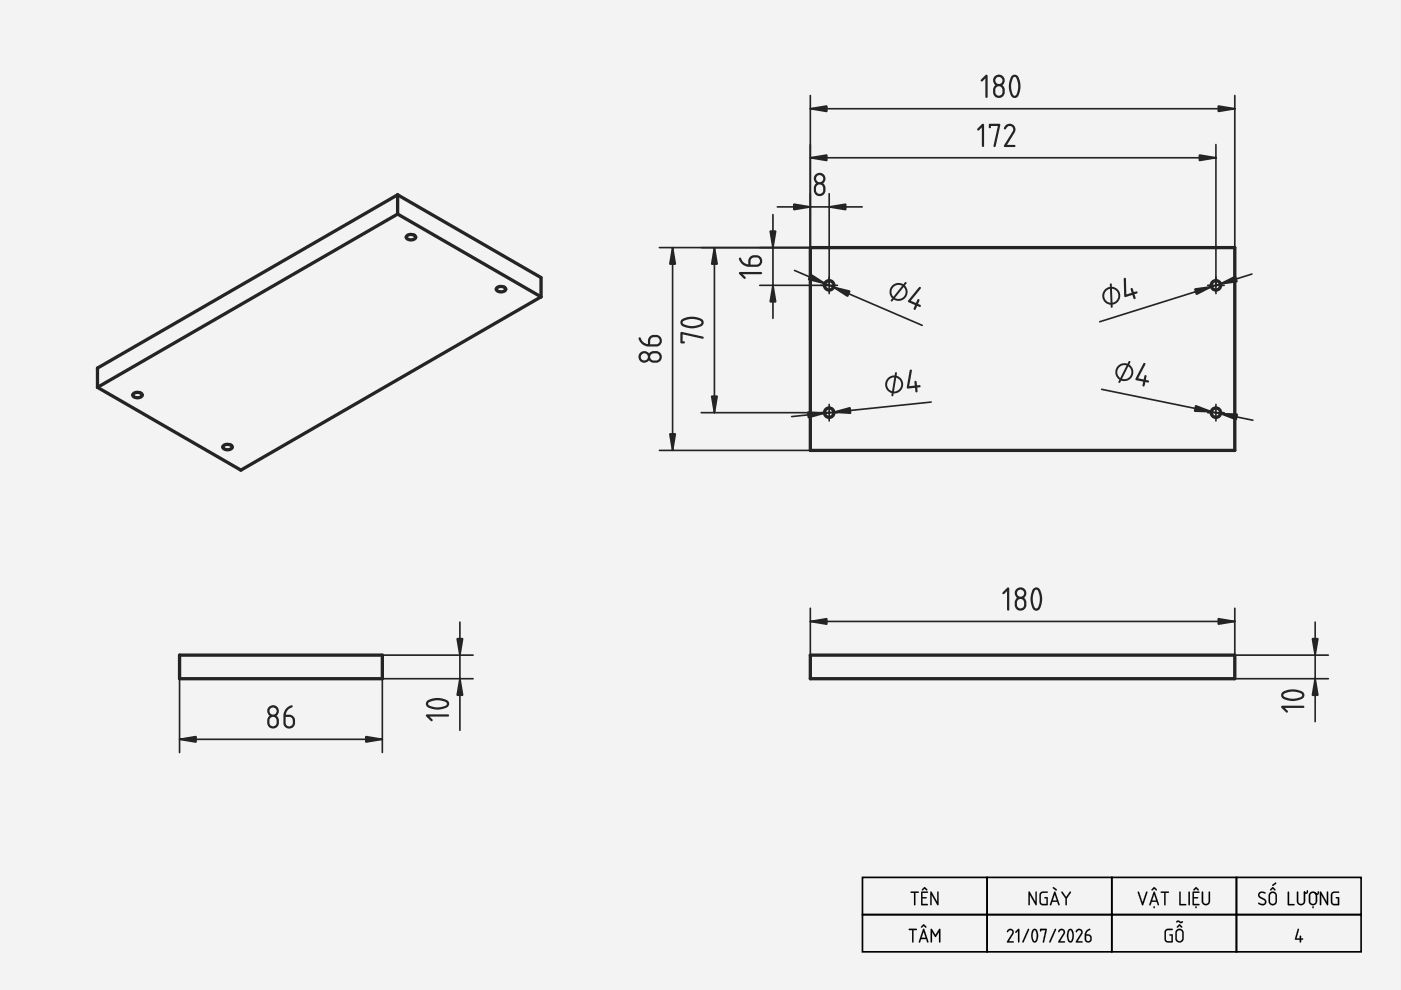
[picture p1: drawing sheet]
<svg xmlns="http://www.w3.org/2000/svg" width="297mm" height="210mm" viewBox="0 0 297 210" stroke-linecap="round" stroke-linejoin="round" font-family="sans-serif">
<path d="M0 0h297v210h-297z" fill-rule="evenodd" fill="#f1f3f5"/>
<path d="M0 0h297v210h-297zM0 0v210h297v-210z" fill="#000"/>
<path d="M171.8 138.9h90v5h-90z" fill-rule="evenodd" fill="#f1f3f5"/>
<path d="M171.8 138.9h90v5h-90z" fill="none" stroke="#212529" stroke-width=".7"/>
<path d="M213.5 124.7l.4-.1 .1 .2v4.4l-.1 .2h-.3a13.1 13.1 0 0 1-.1-4.1l-.6 .7-.3-.1v-.3zM215.9 127.2l-.3 .5a1.03 1.03 0 0 0 .3 1.1 .77 .77 0 0 0 .8 .1 .77 .77 0 0 0 .4-.6 .86 .86 0 0 0-.1-1 .86 .86 0 0 0-1-.2zM215.6 125.8a.76 .76 0 0 0 1.5 0 .76 .76 0 0 0-1.5 0zM215.4 125a1.25 1.25 0 0 1 1.9-.1 1.25 1.25 0 0 1-.2 1.9 1.49 1.49 0 0 1 .5 1.7 1.49 1.49 0 0 1-1.5 .9 1.58 1.58 0 0 1-.5-2.6l-.4-.8v-.6zM219.5 125.1a3.6 3.6 0 0 0 .1 3.9h.1a1.82 1.82 0 0 0 .8-1.8v-.4a2.23 2.23 0 0 0-.8-1.8zM219.2 124.7a.98 .98 0 0 1 1.5 .8l.3 1.5a3.2 3.2 0 0 1-1 2.4 1.01 1.01 0 0 1-1.3-.9l-.2-1.5a4.1 4.1 0 0 1 .7-2.3z" fill="#212529"/>
<path d="M171.8 131.8h90M171.8 129v9.9M261.8 129v9.9" fill="none" stroke="#212529" stroke-width=".35"/>
<g fill="#212529" stroke="#212529" stroke-width=".35">
<path d="M171.8 131.8l3.5-.6v1.1z"/>
<path d="M258.3 131.2l3.5 .6-3.5 .5z"/>
</g>
<path d="M271.7 149.7l4.6-.1 .2 .1v.3a13.1 13.1 0 0 1-4.1 .1l.6 .7v.2h-.4l-.9-.9zM272.1 147.2v.2a2.34 2.34 0 0 0 2 .7h.3a1.93 1.93 0 0 0 1.7-.7 1.82 1.82 0 0 0-1.8-.8l-1.1 .2zM271.8 146.9a4.1 4.1 0 0 1 4.6 0 .96 .96 0 0 1-.8 1.5l-1.5 .2a4.1 4.1 0 0 1-2.3-.7 .92 .92 0 0 1 0-1z" fill="#212529"/>
<path d="M261.8 138.9h19.8M278.8 131.9v21.1M261.8 143.9h19.8" fill="none" stroke="#212529" stroke-width=".35"/>
<g fill="#212529" stroke="#212529" stroke-width=".35">
<path d="M278.3 135.4h1.1l-.6 3.5z"/>
<path d="M278.8 143.9l.6 3.5h-1.1z"/>
</g>
<g fill="#f1f3f5">
<path d="M171.8 52.5h90v43h-90z" fill-rule="evenodd"/>
<circle cx="257.8" cy="60.5" r="1"/>
<circle cx="175.8" cy="87.5" r="1"/>
<circle cx="257.8" cy="87.5" r="1"/>
<circle cx="175.8" cy="60.5" r="1"/>
</g>
<g fill="none" stroke="#212529" stroke-width=".7">
<path d="M171.8 52.5h90v43h-90z"/>
<circle cx="175.8" cy="60.5" r="1"/>
<circle cx="257.8" cy="60.5" r="1"/>
<circle cx="175.8" cy="87.5" r="1"/>
<circle cx="257.8" cy="87.5" r="1"/>
</g>
<g fill="#fff" stroke="#212529" stroke-width=".35">
<path d="M175.8 58.7v3.5zM174.1 60.5h3.5z" fill-rule="evenodd"/>
<path d="M257.8 58.7v3.5zM256 60.5h3.5z" fill-rule="evenodd"/>
<path d="M175.8 85.7v3.5zM174.1 87.5h3.5z" fill-rule="evenodd"/>
<path d="M257.8 85.7v3.5zM256 87.5h3.5z" fill-rule="evenodd"/>
</g>
<path d="M189.2 60.5a1.93 1.93 0 0 1 2.3-.2l.5-.5 .2 .1v.2l-.3 .4a1.91 1.91 0 0 1 .1 2.6 1.91 1.91 0 0 1-2.5 .4l-.4 .4h-.2v-.3l.3-.3a1.9 1.9 0 0 1 0-2.8zM189.4 60.9a1.48 1.48 0 0 0 0 2l1.9-2.3a1.5 1.5 0 0 0-1.9 .3zM191.6 60.9l-1.9 2.3a1.5 1.5 0 0 0 2-.4 1.5 1.5 0 0 0-.1-1.9zM194.8 60.9h.3l.1 .3-2.1 2.6 1.1 .4 .4-.7h.3l-.3 .9 .6 .3v.3l-.1 .1-.6-.2-.5 .8-.3-.1 .3-.9-1.4-.6-.1-.3z" fill="#212529"/>
<path d="M168.5 57.3l27 11.7" fill="none" stroke="#212529" stroke-width=".35"/>
<g fill="#212529" stroke="#212529" stroke-width=".35">
<path d="M176.7 60.9l3.5 .8-.5 1.1z"/>
<path d="M171.9 58.2l3 1.9-3.5-.8z"/>
</g>
<path d="M188.3 80.1l.6-.4 .8-.1 .1-.5 .1-.2 .3 .2-.1 .6a1.91 1.91 0 0 1 1.4 2.1 1.91 1.91 0 0 1-2 1.6l-.2 .6h-.2l-.1-.2 .1-.4a1.9 1.9 0 0 1-.8-3.3zM188.5 80.5a1.49 1.49 0 0 0 .6 2.4l.5-2.9-.7 .2zM190 80.1l-.5 2.9a1.5 1.5 0 0 0 1.6-1.3 1.5 1.5 0 0 0-1.1-1.6zM192.9 78.4h.4v.2l-.5 3.3 1.2-.1-.1-.9 .2-.2 .2 .2 .1 .8h.7l.1 .2-.1 .1-.6 .2v.9l-.2 .1-.2-.2-.1-.8-1.5 .2-.2-.2z" fill="#212529"/>
<path d="M197.4 85.2l-29.6 3.1" fill="none" stroke="#212529" stroke-width=".35"/>
<g fill="#212529" stroke="#212529" stroke-width=".35">
<path d="M176.8 87.4l3.4-.9 .1 1.1z"/>
<path d="M171.3 87.4l3.5 .2-3.4 .9z"/>
</g>
<path d="M235.3 60.2h.4v.6a1.91 1.91 0 0 1 1.8 1.8 1.91 1.91 0 0 1-1.6 2v.6h-.2l-.2-.1v-.5a1.91 1.91 0 0 1-1.8-1.8 1.91 1.91 0 0 1 1.6-2zM234.5 61.7a1.49 1.49 0 0 0-.3 1.5 1.49 1.49 0 0 0 1.3 1l-.2-3zM235.8 61.2l.1 3a1.5 1.5 0 0 0 1.2-1.6 1.5 1.5 0 0 0-1.3-1.4zM238.3 59l.3-.1 .1 .2 .1 3.3 1.1-.3-.2-.9 .2-.1h.2l.3 .8 .6-.1 .2 .2v.1l-.7 .3 .3 .8-.2 .2-.3-.2-.2-.7-1.4 .5-.3-.2z" fill="#212529"/>
<path d="M265.4 58.1l-32.2 10.1" fill="none" stroke="#212529" stroke-width=".35"/>
<g fill="#212529" stroke="#212529" stroke-width=".35">
<path d="M253.3 61.3l3.5-.5-3.1 1.6z"/>
<path d="M258.8 60.2l3.1-1.6 .4 1.1z"/>
</g>
<path d="M236.9 77.6a1.93 1.93 0 0 1 2.1-.5l.4-.5h.2l.1 .2-.3 .5a1.91 1.91 0 0 1 .7 2.5 1.91 1.91 0 0 1-2.4 .9l-.3 .5h-.2l-.1-.3 .2-.4a1.9 1.9 0 0 1-.4-2.9zM237.3 77.9a1.48 1.48 0 0 0 .2 2.2l1.4-2.6a1.49 1.49 0 0 0-1.6 .4zM239.2 77.7l-1.3 2.6a1.5 1.5 0 0 0 1.8-.7 1.5 1.5 0 0 0-.5-1.9zM242.5 77h.3v.3l-1.5 2.9 1.2 .3 .2-.9 .2-.1 .2 .2-.2 .8 .7 .2v.3l-.1 .1-.7-.1-.2 .9h-.2l-.2-.3 .2-.7-1.5-.3-.2-.2z" fill="#212529"/>
<path d="M233.6 82.5l32 6.6" fill="none" stroke="#212529" stroke-width=".35"/>
<g fill="#212529" stroke="#212529" stroke-width=".35">
<path d="M253.5 86l3.3 1.3-3.5-.1z"/>
<path d="M258.8 87.7l3.5 .1-.2 1.2z"/>
</g>
<path d="M173.3 39.3l-.3 .5a1.03 1.03 0 0 0 .3 1.1 .77 .77 0 0 0 .8 .1 .77 .77 0 0 0 .4-.6 .86 .86 0 0 0-.1-1 .86 .86 0 0 0-1-.2zM173 37.9a.76 .76 0 0 0 1.5 0 .76 .76 0 0 0-1.5 0zM172.8 37.1a1.25 1.25 0 0 1 1.9-.1 1.25 1.25 0 0 1-.2 1.9 1.49 1.49 0 0 1 .5 1.7 1.49 1.49 0 0 1-1.5 1 1.58 1.58 0 0 1-.5-2.7l-.4-.8v-.6z" fill="#212529"/>
<path d="M164.8 43.9h18M171.8 41.1v19.4M175.8 41.1v19.4" fill="none" stroke="#212529" stroke-width=".35"/>
<g fill="#212529" stroke="#212529" stroke-width=".35">
<path d="M175.8 43.9l3.5-.6v1.2z"/>
<path d="M168.3 43.3l3.5 .6-3.5 .6z"/>
</g>
<path d="M208.2 26.3h.3l.1 .2v4.4l-.1 .2h-.2a13.1 13.1 0 0 1-.1-4.1l-.7 .7-.3-.1 .1-.3zM209.7 26.3h2.4l-1 4.6-.2 .3-.3-.3 1-4.2h-1.5l-.1 .4-.1 .1-.3-.2zM213.2 26.6a1.23 1.23 0 0 1 1.7-.1 1.23 1.23 0 0 1 .2 1.7l-1.6 2.5h1.6l.1 .1v.3l-2.2 .1-.1-.4 1.7-2.8a.8 .8 0 0 0-.3-1.3 .8 .8 0 0 0-1.1 .7h-.3l-.1-.2z" fill="#212529"/>
<path d="M171.8 33.5h86M171.8 30.7v29.8M257.8 30.7v29.8" fill="none" stroke="#212529" stroke-width=".35"/>
<g fill="#212529" stroke="#212529" stroke-width=".35">
<path d="M254.3 32.9l3.5 .6-3.5 .5z"/>
<path d="M171.8 33.5l3.5-.6v1.1z"/>
</g>
<path d="M208.9 15.9h.4l.1 .2v4.4l-.1 .2h-.3a13.1 13.1 0 0 1-.1-4.1l-.6 .7-.3-.1v-.3zM211.3 18.5l-.3 .5a1.03 1.03 0 0 0 .3 1.1 .77 .77 0 0 0 .8 .1 .77 .77 0 0 0 .4-.7 .86 .86 0 0 0-.1-.9 .86 .86 0 0 0-1-.2zM211 17.1a.76 .76 0 0 0 1.5 0 .76 .76 0 0 0-1.5 0zM210.8 16.3a1.25 1.25 0 0 1 1.9-.1 1.25 1.25 0 0 1-.2 1.9 1.49 1.49 0 0 1 .5 1.7 1.49 1.49 0 0 1-1.5 .9 1.58 1.58 0 0 1-.5-2.7l-.4-.7v-.6zM214.9 16.4a3.6 3.6 0 0 0 .1 3.9h.1a1.82 1.82 0 0 0 .8-1.8v-.4a2.23 2.23 0 0 0-.8-1.8zM214.6 16a.98 .98 0 0 1 1.5 .8l.3 1.5a3.2 3.2 0 0 1-1 2.4 1.01 1.01 0 0 1-1.2-.9l-.3-1.5a4.1 4.1 0 0 1 .7-2.3z" fill="#212529"/>
<path d="M171.8 23.1h90M171.8 20.3v32.2M261.8 20.3v32.2" fill="none" stroke="#212529" stroke-width=".35"/>
<g fill="#212529" stroke="#212529" stroke-width=".35">
<path d="M258.3 22.5l3.5 .6-3.5 .5z"/>
<path d="M171.8 23.1l3.5-.6v1.1z"/>
</g>
<path d="M156.7 57.8l4.6-.1 .3 .1v.2a13.1 13.1 0 0 1-4.2 .1l.7 .7v.3l-.4-.1-.9-.9zM156.7 54.7l.2-.1a2.71 2.71 0 0 0 1.4 1.4l.4 .1a1.52 1.52 0 0 1 1.1-2 1.52 1.52 0 0 1 1.8 1.3l-.3 .8-.8 .4a3.9 3.9 0 0 1-2.8-.3 1.67 1.67 0 0 1-1-1.6zM159.4 54.8a1.32 1.32 0 0 0-.3 1.3h1.3a.76 .76 0 0 0 .7-.8 .76 .76 0 0 0-.7-.7h-.7z" fill="#212529"/>
<path d="M161.1 52.5h14.7M163.9 45.5v22M161.1 60.5h14.7" fill="none" stroke="#212529" stroke-width=".35"/>
<g fill="#212529" stroke="#212529" stroke-width=".35">
<path d="M163.9 60.5l.6 3.5h-1.2z"/>
<path d="M163.3 49h1.2l-.6 3.5z"/>
</g>
<path d="M144.4 70.4l4.6 .9 .2 .3-.3 .2-4.2-.9v1.5h.5v.4a.54 .54 0 0 1-.7 0 .54 .54 0 0 1-.2-.5zM144.8 68.2l-.1 .2a2.34 2.34 0 0 0 2 .7h.3a1.93 1.93 0 0 0 1.7-.7 1.82 1.82 0 0 0-1.8-.8l-1.1 .1zM144.4 67.9a4.1 4.1 0 0 1 4.6 0 .96 .96 0 0 1-.8 1.5l-1.5 .2a4.1 4.1 0 0 1-2.3-.7 .92 .92 0 0 1 0-1z" fill="#212529"/>
<path d="M148.7 52.5h27.1M151.5 52.5v35M148.7 87.5h27.1" fill="none" stroke="#212529" stroke-width=".35"/>
<g fill="#212529" stroke="#212529" stroke-width=".35">
<path d="M150.9 84h1.2l-.6 3.5z"/>
<path d="M151.5 52.5l.6 3.5h-1.2z"/>
</g>
<path d="M138.1 75.2a.75 .75 0 0 0-.2 .8 .75 .75 0 0 0 .7 .4 1.03 1.03 0 0 0 1.1-.2 .77 .77 0 0 0 .1-.8 .77 .77 0 0 0-.7-.5h-.7zM135.8 75.7a.8 .8 0 0 0 1.6 0 .8 .8 0 0 0-1.6 0zM135.7 74.8l.9-.4 .6 .2 .4 .3a1.49 1.49 0 0 1 1.7-.5 1.49 1.49 0 0 1 1 1.6 1.58 1.58 0 0 1-2.7 .4 1.24 1.24 0 0 1-1.8 .2 1.24 1.24 0 0 1-.1-1.8zM135.5 71.6l.1-.1a2.71 2.71 0 0 0 1.5 1.4l.3 .1a1.52 1.52 0 0 1 1.1-2 1.52 1.52 0 0 1 1.8 1.3l-.3 .8-.8 .4a3.9 3.9 0 0 1-2.8-.3 1.67 1.67 0 0 1-.9-1.6zM138.1 71.7a1.32 1.32 0 0 0-.2 1.3h1.3a.76 .76 0 0 0 .7-.8 .76 .76 0 0 0-.8-.7h-.7z" fill="#212529"/>
<path d="M139.8 52.5h122M142.6 52.5v43M139.8 95.5h122" fill="none" stroke="#212529" stroke-width=".35"/>
<g fill="#212529" stroke="#212529" stroke-width=".35">
<path d="M142.6 52.5l.6 3.5h-1.2z"/>
<path d="M142 92h1.2l-.6 3.5z"/>
</g>
<path d="M38.1 138.9h43v5h-43z" fill-rule="evenodd" fill="#f1f3f5"/>
<path d="M38.1 138.9h43v5h-43z" fill="none" stroke="#212529" stroke-width=".7"/>
<path d="M90.3 151.6l4.6-.1 .3 .1v.2a13.1 13.1 0 0 1-4.1 .1l.6 .7v.3l-.4-.1-.9-.9zM90.8 149v.2a2.34 2.34 0 0 0 1.9 .8h.3a1.93 1.93 0 0 0 1.8-.8 1.82 1.82 0 0 0-1.9-.7l-1.1 .1zM90.4 148.7a4.1 4.1 0 0 1 4.7 0 .96 .96 0 0 1-.9 1.5l-1.4 .3a4.1 4.1 0 0 1-2.3-.7 .92 .92 0 0 1-.1-1.1z" fill="#212529"/>
<path d="M81.1 138.9h19.2M97.5 131.9v22.9M81.1 143.9h19.2" fill="none" stroke="#212529" stroke-width=".35"/>
<g fill="#212529" stroke="#212529" stroke-width=".35">
<path d="M96.9 135.4h1.2l-.6 3.5z"/>
<path d="M97.5 143.9l.6 3.5h-1.2z"/>
</g>
<path d="M57.4 152.2l-.3 .5a1.03 1.03 0 0 0 .3 1.1 .77 .77 0 0 0 .8 .1 .77 .77 0 0 0 .4-.7 .86 .86 0 0 0-.1-.9 .86 .86 0 0 0-1-.2zM57.1 150.8a.8 .8 0 0 0 1.6 0 .8 .8 0 0 0-1.6 0zM56.9 150a1.25 1.25 0 0 1 1.9-.1 1.25 1.25 0 0 1-.2 1.9 1.49 1.49 0 0 1 .5 1.7 1.49 1.49 0 0 1-1.5 .9 1.58 1.58 0 0 1-.4-2.7l-.5-.7v-.6zM60.9 150l.8-.5 .3 .1 .1 .2a2.71 2.71 0 0 0-1.4 1.4l-.1 .3a1.52 1.52 0 0 1 2 1.1 1.52 1.52 0 0 1-1.3 1.9l-.9-.4-.3-.7a3.9 3.9 0 0 1 .3-2.8zM60.6 152v1.3a.76 .76 0 0 0 .7 .7 .76 .76 0 0 0 .8-.7v-.7l-.2-.4a1.32 1.32 0 0 0-1.3-.2z" fill="#212529"/>
<path d="M38.1 138.9v20.7M81.1 138.9v20.7M38.1 156.8h43" fill="none" stroke="#212529" stroke-width=".35"/>
<g fill="#212529" stroke="#212529" stroke-width=".35">
<path d="M38.1 156.8l3.5-.6v1.1z"/>
<path d="M77.6 156.2l3.5 .6-3.5 .5z"/>
</g>
<g fill="#f1f3f5">
<path d="M20.7 78l63.6-36.7 30.4 17.6v4l-63.6 36.8-30.4-17.6z" fill-rule="evenodd"/>
<path d="M20.7 82.1l63.6-36.7 30.4 17.5-63.6 36.8z" fill-rule="evenodd"/>
<path d="M20.7 78l63.6-36.7v4.1l-63.6 36.7z" fill-rule="evenodd"/>
<path d="M84.3 41.3l30.4 17.6v4l-30.4-17.5z" fill-rule="evenodd"/>
<path d="M86.2 50.1a1.22 1.22 0 0 1 1.9 .2 1.15 1.15 0 0 1-2 0z" fill-rule="evenodd"/>
<path d="M28.2 83.5a1.22 1.22 0 0 1 2 .3 1.15 1.15 0 0 1-2 0z" fill-rule="evenodd"/>
<path d="M47.3 94.6a1.22 1.22 0 0 1 1.9 .2 1.15 1.15 0 0 1-2 0z" fill-rule="evenodd"/>
<path d="M105.3 61.1a1.22 1.22 0 0 1 1.9 .2 1.15 1.15 0 0 1-2 0z" fill-rule="evenodd"/>
</g>
<path d="M84.3 41.3l-63.6 36.7v4.1M84.3 41.3v4.1M84.3 45.4l-63.6 36.7M84.3 41.3l30.4 17.6v4M84.3 45.4l30.4 17.5M86.2 50.1a1.22 1.22 0 0 1 1.9 .2 1.15 1.15 0 0 1-2 0zM105.3 61.1a1.22 1.22 0 0 1 1.9 .2 1.15 1.15 0 0 1-2 0zM114.7 62.9l-63.6 36.8-30.4-17.6M28.2 83.5a1.22 1.22 0 0 1 2 .3 1.15 1.15 0 0 1-2 0zM47.3 94.6a1.22 1.22 0 0 1 1.9 .2 1.15 1.15 0 0 1-2 0z" fill="none" stroke="#212529" stroke-width=".7"/>
<path d="M182.9 186h26.4v7.9h-26.4zM182.9 193.9h26.4v7.9h-26.4zM209.3 186h26.4v7.9h-26.4zM209.3 193.9h26.4v7.9h-26.4zM235.7 186h26.5v7.9h-26.5zM235.7 193.9h26.5v7.9h-26.5zM262.2 186h26.4v7.9h-26.4zM262.2 193.9h26.4v7.9h-26.4z" fill="none" stroke="#000" stroke-width=".36"/>
<g fill="#000">
<path d="M275.2 196.9l.2 .2-.5 1.9h.7l.1-.6 .2 .6 .4 .1-.4 .1-.2 .6-.1-.6h-.9l-.2-.1z"/>
<path d="M192.7 196.9h1.6l.1 .2-.1 .1h-.6v2.5l-.2 .2-.1-.2v-2.5h-.7zM192.7 197v.1l.7 .1v2.5l.1 .1 .2-.1v-2.5l.7-.1-.1-.2zM195.7 196h.3l.4 .5v.2h-.2l-.4-.4-.3 .4h-.2v-.2zM195.7 196l-.4 .6 .5-.3 .6 .3-.4-.6zM195.7 196.9l.3 .1 .9 2.6-.2 .3-.3-.8h-1.1l-.3 .7-.2-.1zM195.8 197l-1 2.7 .2 .1 .1-.1 .2-.6h1.1l.3 .7 .1-.2-.9-2.6zM195.8 197.5l-.4 1.3h.9zM195.8 197.5l.5 1.3h-.9zM197.3 197h.3l.7 1.3 .8-1.3h.3v2.8h-.3v-.2v-2l-.8 1.1-.7-1.1v2.1v.1h-.3zM197.4 197v2.8l.2-.1v-2.2l.7 1.2 .8-1.2v2.1l.2 .2v-2.8h-.2l-.8 1.3-.7-1.3z"/>
<path d="M192.7 197l1.6-.1 .1 .2-.1 .1h-.6v2.5l-.2 .1-.1-.1v-2.5h-.7zM195.7 196h.3l.4 .5v.2l-.6-.4-.5 .4zM195.8 197h.2l.8 2.6-.1 .2-.3-.7h-1.1l-.3 .7-.2-.1zM195.8 197.5l-.4 1.3h.9zM197.4 197h.2l.7 1.3 .8-1.3h.2v2.8h-.2v-.2v-2l-.8 1.1-.7-1.1v2.1l-.2 .1z"/>
<path d="M193.1 189h1.6l.1 .2-.1 .1h-.6v2.5l-.2 .2-.1-.2v-2.5h-.7zM193.1 189.1v.2h.7v2.5l.1 .1 .2-.1v-2.5l.7-.1-.1-.2zM195.9 188.1h.3l.4 .5v.2h-.2l-.4-.4-.3 .4h-.2v-.2zM195.9 188.1l-.4 .6 .5-.3 .6 .3-.4-.6zM195.3 189.1h1.4l-.1 .2h-1v.9h.7l.2 .1-.2 .2h-.7v1.2l1-.1 .1 .3h-1.4zM195.4 189.1l-.1 2.8h1.4l-.1-.2h-1v-1.2l.8-.2-.8-.1v-.9h1l.1-.2zM197.3 189.1h.2l1.2 2.2v-2.1l.3-.1v2.8l-.3-.1-1.2-2.1v2.1l-.2 .1zM197.3 189.1v2.8l.2-.1v-2.2l1.2 2.2 .2 .1v-2.8l-.2 .1v2.1l-1.2-2.2z"/>
<path d="M193.1 189.1l1.6-.1 .1 .2-.1 .1h-.6v2.5l-.2 .1-.1-.1v-2.5h-.7zM195.9 188.1h.3l.4 .5v.2l-.6-.4-.5 .4zM195.3 189.1h1.4l-.1 .2h-1v.9h.7l.2 .1-.2 .2h-.7v1.2h1l.1 .2h-1.4zM197.3 189.1h.2l1.2 2.2v-2.1l.2-.1 .1 2.8-.3-.1-1.2-2.1v2.1l-.2 .1z"/>
<path d="M213.7 197.1a.73 .73 0 0 1 1 0 .73 .73 0 0 1 .1 1l-.9 1.5h.9l.1 .2h-1.4l1-1.9a.47 .47 0 0 0-.2-.7 .47 .47 0 0 0-.6 .4l-.2-.1zM215.8 197l.3 .1v2.6l-.1 .1-.2-.1v-2.3l-.4 .4-.2-.2zM218 197h.2v.2l-1.2 2.5-.2 .1zM219.3 197.2l-.4 1a1.65 1.65 0 0 0 .5 1.4 1.76 1.76 0 0 0 0-2.4zM219 197l.4-.1a1.34 1.34 0 0 1 .7 1.6l-.1 .6a.64 .64 0 0 1-.6 .7 .64 .64 0 0 1-.7-.7 2.42 2.42 0 0 1 .3-2.1zM220.5 197l1.3-.1 .1 .2-.7 2.7-.1-.1 .5-2.5h-.8l-.2 .3-.1-.1zM223.7 197h.2v.2l-1.2 2.5-.2 .1zM224.6 197.1a.73 .73 0 0 1 .9 0 .73 .73 0 0 1 .2 1l-1 1.5h1l.1 .2h-1.4l1-1.9a.47 .47 0 0 0-.2-.7 .47 .47 0 0 0-.6 .4l-.3-.1zM226.8 197.2l-.3 1a1.65 1.65 0 0 0 .4 1.4 1.76 1.76 0 0 0 0-2.4zM226.6 197l.3-.1a1.34 1.34 0 0 1 .8 1.6l-.1 .6a.64 .64 0 0 1-.6 .7 .64 .64 0 0 1-.7-.7 2.42 2.42 0 0 1 .3-2.1zM228.3 197.1a.73 .73 0 0 1 1 0 .73 .73 0 0 1 .1 1l-.9 1.5h.9l.1 .2h-1.4l1-1.9a.47 .47 0 0 0-.2-.7 .47 .47 0 0 0-.6 .4l-.2-.1zM230.3 197.3l.6-.3h.2v.2l-.7 .4-.1 .5a.88 .88 0 0 1 1.2 .7 .88 .88 0 0 1-1 1l-.4-.3-.1-.3a2.05 2.05 0 0 1 .3-1.9zM230.3 198.4v.7a.45 .45 0 0 0 .4 .5 .45 .45 0 0 0 .5-.5l-.2-.6z"/>
<path d="M213.7 197.1h.1a.69 .69 0 0 1 1 .1l.1 .3v.4l-1 1.7 .9-.1 .1 .3h-1.4v-.2l1-1.7a.46 .46 0 0 0-.2-.7 .46 .46 0 0 0-.6 .4l-.2-.1zM213.7 197.2l-.2 .4 .7-.4 .4 .1 .1 .3-1.2 2v.2h1.4l-.1-.2h-1l1-1.6a.71 .71 0 0 0-.2-.9 .71 .71 0 0 0-.9 .1zM215.8 197l.2-.1 .1 .2v2.6l-.1 .1-.2-.1 .1-2.3-.4 .4-.3-.2zM215.8 197l-.5 .6 .2 .1 .4-.4-.1 2.4 .2 .1 .1-.1v-2.6zM218 196.9h.2v.3l-1.1 2.5-.3 .1zM218 197l-1.2 2.8 .2-.1 1.2-2.5-.1-.2zM219.3 197.3l-.4 1.2 .2 .9 .3 .1 .2-.1 .1-.4 .1-1-.2-.7zM219.2 197.2h.2a1.75 1.75 0 0 1 0 2.4l-.3-.2-.2-.9 .1-.7zM219 197l.4-.1 .4 .2 .3 .9v.7a.81 .81 0 0 1-.2 .9 .81 .81 0 0 1-.9 .2l-.3-.7-.1-.7 .1-.7zM219.1 197l-.4 1a2.08 2.08 0 0 0 .5 1.8l.6-.2a2.24 2.24 0 0 0-.3-2.6zM220.5 196.9h1.3l.2 .2-.6 2.6-.2 .2-.1-.2 .5-2.5h-.8l-.2 .3-.1-.1zM220.6 197l-.1 .4 .1 .1 .2-.3h.9l-.6 2.5 .1 .1 .7-2.7zM223.7 196.9h.2v.3l-1.1 2.5-.3 .1zM223.7 197l-1.2 2.8 .2-.1 1.2-2.5v-.2zM224.5 197.1h.2a.69 .69 0 0 1 1 .1l.1 .3v.4l-1.1 1.7 1-.1 .1 .3h-1.4v-.2l1-1.7a.46 .46 0 0 0-.2-.7 .46 .46 0 0 0-.6 .4l-.3-.1zM224.5 197.2l-.1 .4 .7-.4 .3 .1 .1 .3-1.1 2v.2h1.3v-.2h-1l1-1.6a.71 .71 0 0 0-.2-.9 .71 .71 0 0 0-1 .1zM226.8 197.3l-.3 1.2 .2 .9 .2 .1 .3-.1 .1-.4 .1-1-.3-.7zM226.8 197.2h.1a1.75 1.75 0 0 1 0 2.4l-.2-.2-.2-.9 .1-.7zM226.6 197l.3-.1 .5 .2 .3 .9-.1 .7a.81 .81 0 0 1-.1 .9 .81 .81 0 0 1-.9 .2l-.3-.7-.1-.7 .1-.7zM226.6 197l-.3 1a2.08 2.08 0 0 0 .5 1.8l.5-.2a2.24 2.24 0 0 0-.2-2.6zM228.3 197.1h.1a.69 .69 0 0 1 1 .1l.1 .3v.4l-1 1.7 .9-.1 .1 .3h-1.4v-.2l1-1.7a.46 .46 0 0 0-.2-.7 .46 .46 0 0 0-.6 .4l-.2-.1zM228.3 197.2l-.2 .4 .7-.4 .4 .1 .1 .3-1.2 2v.2h1.4l-.1-.2h-1l1-1.6a.71 .71 0 0 0-.2-.9 .71 .71 0 0 0-.9 .1zM230.3 197.3l.6-.4 .2 .1v.2a1.18 1.18 0 0 0-.8 .9h.6l.4 .2a1.13 1.13 0 0 1-.1 1.4l-.7 .1-.4-.3-.1-.3a2.07 2.07 0 0 1 .3-1.9zM230.3 197.3v.1a2.12 2.12 0 0 0-.3 1.9 .79 .79 0 0 0 1.2 .4 .79 .79 0 0 0 .1-1.2l-.4-.4h-.6l.1-.5 .7-.5v-.1h-.2zM230.3 198.4l.1 1.1 .6-.1a.66 .66 0 0 0-.3-1zM230.2 198.4l.8 .1a.57 .57 0 0 1 .2 .8 .57 .57 0 0 1-.8 .2l-.2-.4z"/>
<path d="M218.1 189.1h.3l1.1 2.2v-2.1l.3-.1v2.8l-.3-.1-1.1-2.1v2.1l-.3 .1zM218.1 189.1v2.8l.2-.1v-2.2l1.2 2.2 .3 .1v-2.8l-.2 .1v2.1l-1.3-2.2zM220.6 189.2a1.48 1.48 0 0 1 1.4-.2h.1v.3l-1.1 .1-.3 .2v1.6l.2 .4 1 .1v-1.2l-.5-.2 .2-.1h.5l.1 1.6-.2 .2-1.1-.1-.4-.3-.1-1.9zM220.6 189.2l-.2 .5 .1 1.9 .4 .3h1.2v-1.6h-.7l.5 .2v1.2l-1-.1-.2-.4v-1.4l.3-.5h1l.1-.2-1-.1zM223.2 188.1h.2l.6 .4v.3h-.2l-.5-.4zM223.3 188.1v.2l.7 .5v-.2zM223.5 189l.3 .1 .8 2.6-.1 .3-.3-.8h-1.1l-.3 .7-.2-.1zM223.6 189.1l-1 2.7 .2 .1 .1-.1 .2-.6h1.1l.3 .7 .1-.2-.9-2.5zM223.6 189.6l-.4 1.3h.9zM223.6 189.6l.5 1.4h-.9zM225 189.1h.3l.7 1.1 .8-1.1 .1-.1 .2 .2-.9 1.3v1.3l-.2 .2-.1-.2v-1.3l-.9-1.2zM225.1 189.1l-.1 .2 .9 1.2v1.3l.1 .1 .2-1.4 .8-1.4h-.2l-.8 1.1-.7-1.1z"/>
<path d="M218.1 189.1h.2l1.2 2.2v-2.1l.3-.1v2.8l-.3-.1-1.2-2.1v2.1l-.2 .1zM220.6 189.2l.5-.2 1 .1-.1 .2h-1l-.3 .5v1.4l.2 .4 1 .1v-1.2l-.5-.2 .2-.1h.5v1.7h-1.2l-.4-.3-.1-1.9zM223.2 188.1l.8 .4v.3l-.7-.4zM223.5 189.1h.3l.8 2.6-.1 .2-.3-.7h-1.1l-.3 .7-.2-.1zM223.6 189.6l-.4 1.3h.9zM225.1 189.1h.2l.7 1.1 .8-1.1h.2l.1 .1a2.59 2.59 0 0 0-1 2.7h-.2a2.66 2.66 0 0 0-.9-2.7z"/>
<path d="M241.2 189.1l.3 .1 .7 2.2 .8-2.2 .2-.1-.8 2.8-.3-.1zM241.3 189.1l.8 2.7 .2 .1 .9-2.8-.2 .1-.8 2.2-.7-2.2zM244.6 188.1h.3l.4 .5v.2h-.2l-.4-.4-.4 .4h-.1l-.1-.2zM244.6 188.1l-.4 .6 .5-.3 .5 .3-.4-.6zM244.6 192.2h.2v.3h-.2zM244.6 192.2v.3h.2v-.3zM244.6 189l.3 .1 .8 2.6-.1 .3-.4-.8h-1l-.3 .7-.2-.1zM244.6 189.1l-.9 2.7 .1 .1 .2-.1 .2-.6h1.1l.3 .7 .1-.1-.9-2.6zM244.7 189.6l-.4 1.3h.9zM244.7 189.6l.5 1.4h-1zM246.1 189h1.6l.2 .2-.2 .1h-.6v2.5l-.1 .2-.2-.2v-2.5h-.7zM246.2 189.1v.2h.6v2.5l.2 .1 .1-.1v-2.5l.7-.1-.1-.2zM250.1 189.1l.2 .1v2.5l1-.1 .2 .1v.2h-1.4zM250.1 189.1v2.8h1.3l-.1-.2h-1v-2.5zM252 189.1h.3v.1v2.6l-.2 .2-.1-.2zM252 189.1v2.7l.1 .1 .2-.1v-2.6zM253.4 188.1h.3l.5 .5-.1 .2h-.1l-.4-.4-.4 .4h-.2v-.2zM253.5 188.1l-.4 .6 .5-.3 .5 .3-.4-.6zM253.4 192.2h.3v.3h-.2zM253.5 192.2v.3h.2v-.3zM252.9 189.1h1.4l-.1 .2h-1.1v.9h.8l.1 .1-.1 .2h-.8v1.2l1.1-.1 .1 .3h-1.4zM252.9 189.1v2.8h1.4l-.1-.2h-1.1v-1.2l.9-.2-.9-.1v-.9h1.1l.1-.2zM254.8 189.1l.3 .1v1.8l.2 .5a.61 .61 0 0 0 .6 .1 .61 .61 0 0 0 .4-.6l-.1-1.8 .2-.2 .2 .2v1.8l-.3 .7a.88 .88 0 0 1-1 .2 .88 .88 0 0 1-.5-.8zM254.8 189.1v2l.3 .6a.88 .88 0 0 0 .9 .1 .88 .88 0 0 0 .5-.8v-1.8l-.1-.2-.1 .2v2l-.2 .3a.58 .58 0 0 1-.7 .1 .58 .58 0 0 1-.3-.6v-1.8z"/>
<path d="M241.3 189.1l.2 .1 .7 2.2 .8-2.2 .2-.1-.9 2.8-.2-.1zM244.6 188.1h.2l.5 .5v.2l-.6-.4-.5 .4zM244.6 192.2h.2v.3h-.2zM244.6 189.1h.2l.9 2.6-.1 .2-.4-.7h-1l-.3 .7-.2-.1zM244.7 189.6l-.4 1.3h.9zM246.1 189.1l1.6-.1 .1 .2-.1 .1h-.6v2.5l-.1 .1-.2-.1v-2.5h-.7zM250.1 189.1l.2 .1v2.5h1l.2 .2h-1.4zM252 189.1l.3 .1v2.6l-.2 .1-.1-.1zM253.5 188.1h.2l.5 .5-.1 .2-.5-.4-.6 .4zM253.5 192.2h.2v.3h-.2zM252.9 189.1h1.4l-.1 .2h-1.1v.9h.8l.1 .1-.1 .2h-.8v1.2h1.1l.1 .2h-1.4zM254.8 189.1l.3 .1v1.8a.59 .59 0 0 0 .6 .7 .59 .59 0 0 0 .6-.7v-1.8l.1-.2 .2 .2v1.8a.88 .88 0 0 1-.9 .9 .88 .88 0 0 1-.9-.8z"/>
<path d="M247.1 197.1a1.48 1.48 0 0 1 1.4-.2h.1v.3h-1.1l-.3 .3v1.6l.3 .4 .9 .1v-1.2l-.5-.2 .2-.1h.5l.1 1.6-.2 .1h-1.1l-.4-.3-.1-1.9zM247.1 197.1l-.2 .5 .1 1.9 .4 .3h1.2v-1.6h-.6l.4 .1v1.3l-1-.1-.2-.4v-1.4l.3-.5 1.2-.1-1.1-.2zM249.4 195.3a.7 .7 0 0 1 1 .2l.3-.2 .1 .2-.4 .3-.6-.3-.4 .1zM249.4 195.3l.1 .3 .3-.2 .6 .3 .4-.2-.1-.2-.3 .2-.6-.3zM249.9 196h.3l.5 .5-.1 .2h-.2l-.3-.4-.4 .4h-.2v-.2zM250 196l-.4 .6 .5-.3 .5 .3-.4-.6zM249.7 197.4l-.2 .4 .1 1.4 .3 .3h.4l.4-.5-.1-1.4-.3-.3zM249.7 197.3v.1a.6 .6 0 0 1 .6-.2 .6 .6 0 0 1 .4 .6v1.2a.61 .61 0 0 1-.6 .6 .61 .61 0 0 1-.6-.6v-1.2zM249.4 197.2h.1a.88 .88 0 0 1 .9-.2 .88 .88 0 0 1 .6 .8v1.2a.89 .89 0 0 1-.9 .9 .89 .89 0 0 1-.9-.9v-1.5zM249.5 197.2l-.3 .5v1.3l.3 .6a.94 .94 0 0 0 1.2 0l.2-.6-.1-1.6-.5-.4h-.4z"/>
<path d="M247.1 197.1l.5-.2 1 .1-.1 .2h-1l-.3 .5v1.4l.2 .4 1 .1v-1.2l-.5-.2 .2-.1h.5v1.7h-1.2l-.4-.3-.1-1.9zM249.4 195.3a.85 .85 0 0 1 1.1 .1h.3a.46 .46 0 0 1-.4 .4 .46 .46 0 0 1-.5-.3l-.4 .1zM250 196h.2l.4 .5v.2l-.5-.4-.6 .4zM249.7 197.4l-.2 .4v1.2a.59 .59 0 0 0 .6 .6 .59 .59 0 0 0 .6-.6v-1.2a.6 .6 0 0 0-.4-.5 .6 .6 0 0 0-.6 .1zM249.5 197.2a.88 .88 0 0 1 .9-.2 .88 .88 0 0 1 .6 .8v1.2a.87 .87 0 0 1-.9 .8 .87 .87 0 0 1-.9-.8v-1.5z"/>
<path d="M266.9 189.2l.4-.2 .7 .1 .3 .1v.2l-.2 .1a.56 .56 0 0 0-.7-.2 .56 .56 0 0 0-.2 .8l.8 .4a.73 .73 0 0 1 .3 1.3 1.18 1.18 0 0 1-1.6-.3l.2-.1 .9 .2 .4-.2-.1-.5-1-.5a.74 .74 0 0 1-.2-1.2zM267 189.3l-.2 .3a.68 .68 0 0 0 .4 .8l.7 .4a.45 .45 0 0 1 .3 .5 .45 .45 0 0 1-.4 .4l-.9-.3-.1 .1 .1 .2a.92 .92 0 0 0 .9 .2 .92 .92 0 0 0 .7-.7l-.2-.5-1.2-.6-.1-.3 .3-.5 1 .1a.86 .86 0 0 0-1.3-.1zM269.8 187.6l.6-.5h.2v.2l-.7 .6-.2-.1zM269.8 187.6v.2h.2l.6-.5-.1-.1zM269.7 188.1h.3l.4 .5v.2h-.2l-.3-.4-.4 .4h-.2v-.2zM269.7 188.1l-.4 .6 .6-.3 .5 .3-.4-.6zM269.5 189.5l-.2 .4v1.4l.3 .3h.4l.4-.4v-1.5l-.4-.3zM269.4 189.4l.1 .1a.6 .6 0 0 1 .6-.2 .6 .6 0 0 1 .4 .6v1.2a.61 .61 0 0 1-.6 .6 .61 .61 0 0 1-.7-.6v-1.2zM269.2 189.3a.88 .88 0 0 1 1-.2 .88 .88 0 0 1 .5 .8v1.2a.89 .89 0 0 1-.8 .9 .89 .89 0 0 1-.9-.9v-1.5zM269.2 189.3l-.2 .6v1.2l.2 .6a.94 .94 0 0 0 1.3 0l.2-.6-.1-1.6-.5-.4h-.5zM273 189.1l.3 .1v2.5l1-.1 .2 .1v.2h-1.5zM273.1 189.1v2.8h1.3l-.1-.2h-1v-2.5zM276.5 189.1l.4 .1 .2-.4 .2 .1v.4l-.2 .2-.5-.1zM276.5 189.1a.42 .42 0 0 0 .6 .4 .42 .42 0 0 0 .1-.7l-.3 .5zM275 189.1l.3 .1v1.8l.2 .5a.59 .59 0 0 0 .9-.3v-2l.2-.2 .1 .2v1.8l-.2 .7a.88 .88 0 0 1-1 .2 .88 .88 0 0 1-.6-.8zM275 189.1v2l.3 .6a.88 .88 0 0 0 .9 .1 .88 .88 0 0 0 .5-.8v-1.8l-.1-.2-.1 .2-.1 2-.1 .3a.59 .59 0 0 1-.7 .1 .59 .59 0 0 1-.4-.6v-1.8zM278.3 192.2h.2v.3h-.2zM278.3 192.2v.3h.2v-.3zM278.8 189.3l.4 .2 .2-.5 .3 .1-.1 .4-.2 .2-.5-.1zM278.8 189.3a.42 .42 0 0 0 .6 .4 .42 .42 0 0 0 .1-.7l-.3 .5zM278 189.5l-.2 .4 .1 1.4 .3 .3h.4l.3-.4v-1.5l-.3-.3zM278 189.4v.1a.6 .6 0 0 1 .6-.2 .6 .6 0 0 1 .4 .6v1.2a.61 .61 0 0 1-.6 .6 .61 .61 0 0 1-.6-.6v-1.2zM277.7 189.3h.1a.88 .88 0 0 1 .9-.2 .88 .88 0 0 1 .6 .8v1.2a.89 .89 0 0 1-.9 .9 .89 .89 0 0 1-.9-.9v-1.5zM277.8 189.3l-.3 .6v1.2l.3 .6a.94 .94 0 0 0 1.2 0l.2-.6-.1-1.6-.5-.4h-.4zM279.9 189.1h.2l1.2 2.2v-2.1l.3-.1v2.8l-.3-.1-1.2-2.1v2.1l-.2 .1zM279.9 189.1v2.8l.2-.1v-2.2l1.2 2.2 .2 .1v-2.8l-.2 .1v2.1l-1.2-2.2zM282.4 189.2a1.48 1.48 0 0 1 1.4-.2h.1v.3l-1.1 .1-.3 .2v1.6l.2 .4 1 .1v-1.2l-.5-.2 .1-.1h.6v1.6l-.1 .2-1.1-.1-.4-.3-.1-1.9zM282.4 189.2l-.2 .5 .1 1.9 .4 .3h1.2v-1.6h-.7l.5 .2v1.2l-1-.1-.3-.4v-1.4l.3-.5h1.1l.1-.2-1-.1z"/>
<path d="M266.9 189.3a1.12 1.12 0 0 1 1.4 0l-.2 .1a.58 .58 0 0 0-.7-.1 .58 .58 0 0 0-.2 .8l.8 .4a.79 .79 0 0 1 .3 1.2 .79 .79 0 0 1-1.2 .1l-.3-.2 .1-.2a.69 .69 0 0 0 .8 .3 .69 .69 0 0 0 .5-.7l-1-.6a.72 .72 0 0 1-.3-1.1zM269.8 187.6l.8-.4v.1l-.6 .5h-.2zM269.7 188.1h.3l.4 .5v.2l-.5-.4-.6 .4zM269.5 189.5l-.2 .4v1.2a.59 .59 0 0 0 .6 .6 .59 .59 0 0 0 .5-.6v-1.2a.6 .6 0 0 0-.3-.5 .6 .6 0 0 0-.6 .1zM269.2 189.3a.88 .88 0 0 1 1-.2 .88 .88 0 0 1 .5 .8v1.2a.87 .87 0 0 1-.8 .8 .87 .87 0 0 1-.9-.8v-1.5zM273.1 189.1l.2 .1v2.5h1l.1 .2h-1.3zM276.5 189.1l.4 .2 .3-.6a.43 .43 0 0 1-.1 .8 .43 .43 0 0 1-.6-.4zM275 189.1l.2 .1v1.8a.59 .59 0 0 0 .6 .7 .59 .59 0 0 0 .6-.7v-1.8l.2-.2 .1 .2v1.8a.88 .88 0 0 1-.8 .9 .88 .88 0 0 1-.9-.8zM278.3 192.2h.2v.3h-.2zM278.8 189.3l.4 .2 .3-.5a.43 .43 0 0 1-.1 .7 .43 .43 0 0 1-.6-.4zM278 189.5l-.2 .4v1.2a.59 .59 0 0 0 .6 .6 .59 .59 0 0 0 .6-.6v-1.2a.6 .6 0 0 0-.4-.5 .6 .6 0 0 0-.6 .1zM277.8 189.3a.88 .88 0 0 1 .9-.2 .88 .88 0 0 1 .5 .8v1.2a.87 .87 0 0 1-.8 .8 .87 .87 0 0 1-.9-.8v-1.5zM279.9 189.1h.2l1.2 2.2v-2.1l.3-.1v2.8l-.3-.1-1.2-2.1v2.1l-.2 .1zM282.4 189.2l.5-.2 1 .1-.1 .2h-1.1l-.2 .5v1.4l.2 .4 1 .1v-1.2l-.5-.2 .1-.1h.6v1.7h-1.2l-.4-.3-.1-1.9z"/>
<path d="M275.2 196.9h.2v.2l-.5 1.9h.7v-.5l.1-.1 .2 .2v.4l.3-.1 .1 .2-.4 .1v.5l-.2 .2-.1-.2v-.5l-.9 .1-.2-.2zM275.2 197l-.6 2.1 1 .1 .1 .6 .1-.6 .5-.1-.5-.1v-.6h-.2v.6h-.8l.6-1.9z"/>
</g>
</svg>
